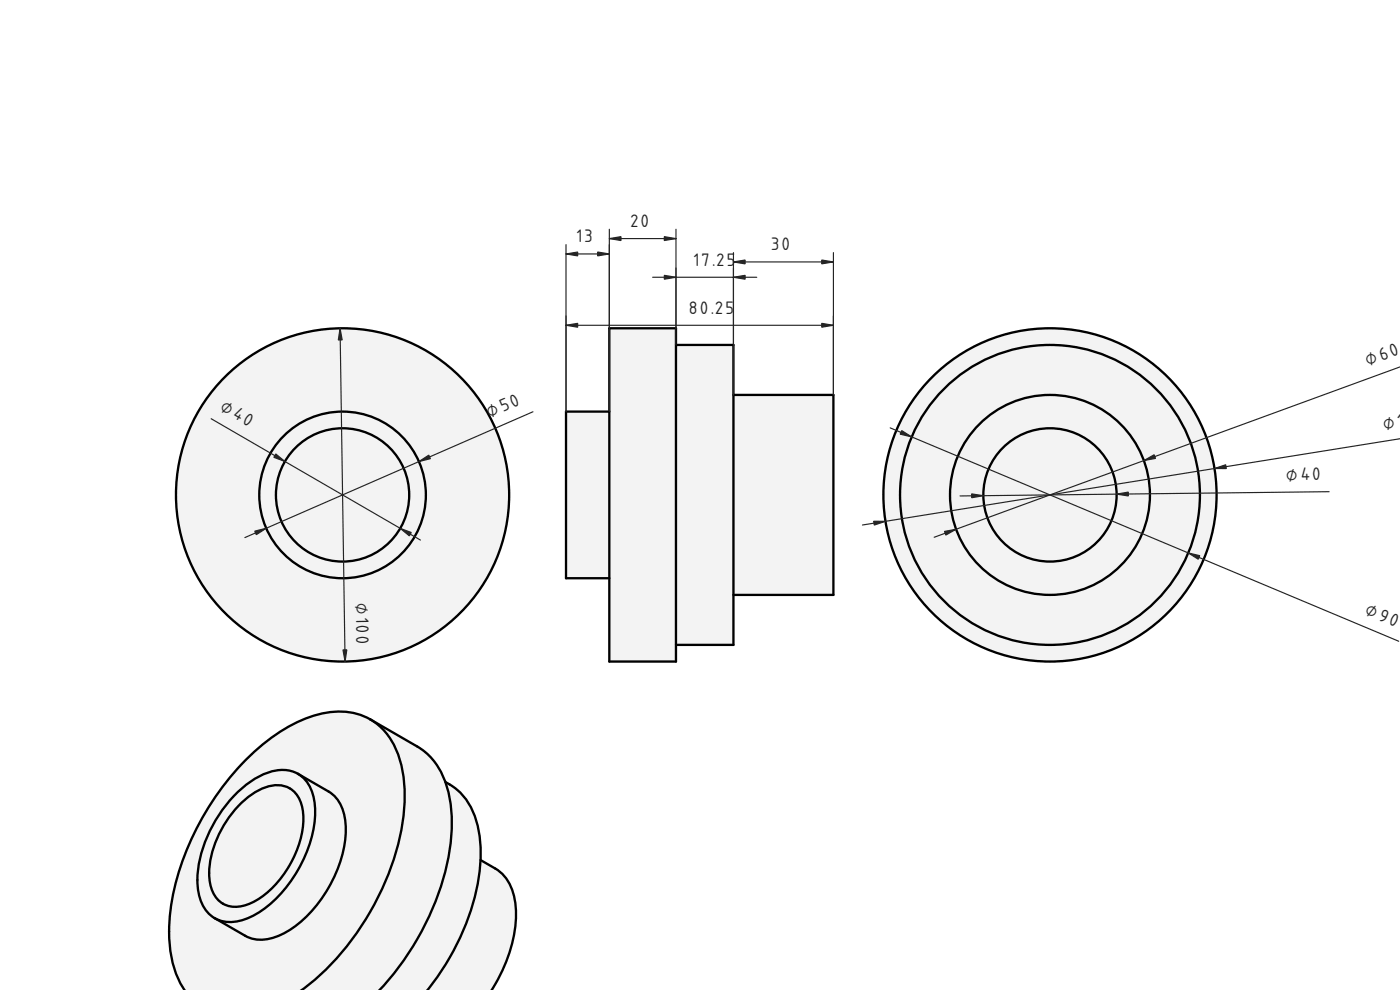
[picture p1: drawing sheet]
<svg xmlns="http://www.w3.org/2000/svg" width="420mm" height="297mm" viewBox="0 0 420 297" stroke-linecap="round" stroke-linejoin="round" font-family="sans-serif">
<defs><g id="words">
<g font-size="6.7" fill="#212529">
<text x="189.2" y="68.1">20</text>
<text x="173.1" y="72.7">13</text>
<text x="231.4" y="75.1">30</text>
<text x="208.2" y="79.7">17.25</text>
<text x="206.7" y="94.1">80.25</text>
<text x="410.5" y="109.9" transform="rotate(-20 410.5 109.9)">⌀60</text>
<text x="65.8" y="123" transform="rotate(30 65.8 123)">⌀40</text>
<text x="146.9" y="125.5" transform="rotate(-24 146.9 125.5)">⌀50</text>
<text x="415.4" y="128.9" transform="rotate(-9 415.4 128.9)">⌀1</text>
<text x="386" y="144.2" transform="rotate(-1 386 144.2)">⌀40</text>
<text x="106.8" y="180.8" transform="rotate(89 106.8 180.8)">⌀100</text>
<text x="409.4" y="184.3" transform="rotate(23 409.4 184.3)">⌀90</text>
</g>
</g></defs>
<g fill="#f1f3f5">
<path d="M182.9 98.5h20v5h17.2v15h30v60h-30v15h-17.2v5h-20v-25h-13v-50h13z" fill-rule="evenodd"/>
<path d="M182.9 98.5h20v100h-20z" fill-rule="evenodd"/>
<path d="M220.1 118.5h30v60h-30z" fill-rule="evenodd"/>
<path d="M202.9 103.5h17.2v90h-17.2z" fill-rule="evenodd"/>
<path d="M169.9 123.5h13v50h-13z" fill-rule="evenodd"/>
</g>
<path d="M182.9 98.5h20v100h-20zM202.9 103.5h17.2v90h-17.2M220.1 118.5h30v60h-30M182.9 123.5h-13v50h13" fill="none" stroke="#000" stroke-width=".7"/>
<path d="M169.9 76.2h13M169.9 73.4v50.1M182.9 68.8v54.7M182.9 71.6h20M202.9 68.8v34.7M220.1 75.8v42.7M220.1 78.6h30M250.1 75.8v42.7M169.9 97.6h80.2M195.9 83.2h31.2" fill="none" stroke="#212529" stroke-width=".35"/>
<g fill="#212529" stroke="#212529" stroke-width=".35">
<path d="M179.4 75.6l3.5 .6-3.5 .6z"/>
<path d="M169.9 76.2l3.5-.6v1.2z"/>
<path d="M199.4 71l3.5 .6-3.5 .6z"/>
<path d="M182.9 71.6l3.5-.6v1.2z"/>
<path d="M220.1 83.2l3.5-.6v1.2z"/>
<path d="M199.4 82.6l3.5 .6-3.5 .6z"/>
<path d="M246.6 78l3.5 .6-3.5 .6z"/>
<path d="M220.1 78.6l3.5-.6v1.2z"/>
<path d="M246.6 97l3.5 .6-3.5 .6z"/>
<path d="M169.9 97.6l3.5-.6v1.2z"/>
</g>
<g fill="#f1f3f5">
<circle cx="102.8" cy="148.5" r="50"/>
<circle cx="102.8" cy="148.5" r="25"/>
<circle cx="102.8" cy="148.5" r="20"/>
</g>
<g fill="none" stroke="#000" stroke-width=".7">
<circle cx="102.8" cy="148.5" r="50"/>
<circle cx="102.8" cy="148.5" r="25"/>
<circle cx="102.8" cy="148.5" r="20"/>
</g>
<path d="M102.1 98.5l1.5 100M63.4 125.6l62.8 36.4M159.9 123.5l-86.4 37.8" fill="none" stroke="#212529" stroke-width=".35"/>
<g fill="#212529" stroke="#212529" stroke-width=".35">
<path d="M125.7 138.5l3-1.9 .5 1z"/>
<path d="M76.5 159.4l3.4-.9-3 1.9z"/>
<path d="M82.8 136.2l2.7 2.3-3.3-1.3z"/>
<path d="M120.1 158.5l3.3 1.3-.6 1z"/>
<path d="M102.9 195h1.2l-.5 3.5z"/>
<path d="M102.1 98.5l.6 3.5h-1.2z"/>
</g>
<g fill="#f1f3f5">
<circle cx="315.1" cy="148.5" r="50"/>
<circle cx="315.1" cy="148.5" r="45"/>
<circle cx="315.1" cy="148.5" r="30"/>
<circle cx="315.1" cy="148.5" r="20"/>
</g>
<g fill="none" stroke="#000" stroke-width=".7">
<circle cx="315.1" cy="148.5" r="50"/>
<circle cx="315.1" cy="148.5" r="45"/>
<circle cx="315.1" cy="148.5" r="30"/>
<circle cx="315.1" cy="148.5" r="20"/>
</g>
<path d="M420.1 110.1l-139.7 51.1M267.2 128.4l152.6 64M420.1 131.7l-161.3 25.8M398.9 147.5l-110.8 1.3" fill="none" stroke="#212529" stroke-width=".35"/>
<g fill="#212529" stroke="#212529" stroke-width=".35">
<path d="M335.1 148.3l3.5-.7v1.2z"/>
<path d="M291.6 148.2l3.5 .5-3.5 .6z"/>
<path d="M343.3 138.2l3.1-1.8 .4 1.1z"/>
<path d="M283.5 159.4l3.4-.6-3 1.7z"/>
<path d="M356.6 165.9l3.5 .8-.5 1.1z"/>
<path d="M270.6 129.2l3 1.9-3.4-.8z"/>
<path d="M364.5 140.6l3.3-1.2 .2 1.2z"/>
<path d="M262.2 156.4h3.5l-3.3 1.1z"/>
</g>
<g fill="#f1f3f5">
<path d="M74.5 227.3a46.4 46.4 0 0 1 23.2-13.4 19.5 19.5 0 0 1 13.4 1.9l14.1 8.2a19.6 19.6 0 0 1 8.4 10.6 19 19 0 0 1 10 14.2l.6 5.3v3.9a16.8 16.8 0 0 1 8.4 6.7 24.8 24.8 0 0 1 1.3 17.6l-1.3 4.3a42.1 42.1 0 0 1-5.2 10.4h-91.6l-.9-.6a34.3 34.3 0 0 1-4-21.2 81 81 0 0 1 23.6-47.9z" fill-rule="evenodd"/>
<path d="M74.5 227.3a46.4 46.4 0 0 1 23.2-13.4 18.4 18.4 0 0 1 22 13 46.8 46.8 0 0 1 0 25.7 81.6 81.6 0 0 1-29.1 44.4h-34.8l-.9-.6a34.3 34.3 0 0 1-4-21.2 81 81 0 0 1 23.6-47.9z" fill-rule="evenodd"/>
<path d="M71.5 237.5a20.6 20.6 0 0 1 13.4-6.5 9 9 0 0 1 4.5 1.2l9.2 5.3a11.7 11.7 0 0 1 5.1 9.7 38.2 38.2 0 0 1-11.7 27.7 22.3 22.3 0 0 1-13.3 7 9.2 9.2 0 0 1-5.1-1.1l-9.2-5.3a12.5 12.5 0 0 1-5.2-11.5 39.5 39.5 0 0 1 12.3-26.5z" fill-rule="evenodd"/>
<path d="M111.1 215.8l14.1 8.2a20.9 20.9 0 0 1 9.5 14.1 55.1 55.1 0 0 1-3.1 29.8 85 85 0 0 1-16.7 28.1l-1.7 1h-52.1h29.5a80.6 80.6 0 0 0 30.6-52.9 34.4 34.4 0 0 0-4.3-22.9 17.7 17.7 0 0 0-5.8-5.4z" fill-rule="evenodd"/>
<path d="M71.5 237.5a20.6 20.6 0 0 1 13.4-6.5 9.3 9.3 0 0 1 9.1 7.8 31.5 31.5 0 0 1-4.6 22.2 31.5 31.5 0 0 1-17 15.2 9.5 9.5 0 0 1-12.6-7.2 30.2 30.2 0 0 1 3.5-20.3 41.2 41.2 0 0 1 8.2-11.2z" fill-rule="evenodd"/>
<path d="M133.6 234.6a19 19 0 0 1 10 14.2 53.6 53.6 0 0 1-5 31.4l-2.4 4.8-4.1 6.9-3.1 4.3-1.7 .8h-38.7h24.6l1.7-1a80.2 80.2 0 0 0 20.6-46 38.2 38.2 0 0 0-1.9-15.4z" fill-rule="evenodd"/>
<path d="M144.2 258a16.8 16.8 0 0 1 8.4 6.7 24.8 24.8 0 0 1 1.3 17.6l-1.3 4.3a42.1 42.1 0 0 1-5.2 10.4h-33.2h13.1l1.7-.8a70.6 70.6 0 0 0 15.2-38.2z" fill-rule="evenodd"/>
<path d="M71.5 241.9a17.7 17.7 0 0 1 11.5-6.3 7.6 7.6 0 0 1 7.8 7.1 28.5 28.5 0 0 1-7.3 21.8 20.2 20.2 0 0 1-11.9 7.5 7.8 7.8 0 0 1-8.7-7.5 28.6 28.6 0 0 1 6.6-20.3z" fill-rule="evenodd"/>
<path d="M89.4 232.2l9.2 5.3a11.7 11.7 0 0 1 5.1 9.7 38.2 38.2 0 0 1-11.7 27.7 22.3 22.3 0 0 1-13.3 7 9.2 9.2 0 0 1-5.1-1.1l-9.2-5.3a11.7 11.7 0 0 0 11-.5 38.2 38.2 0 0 0 18.2-23.9 22.3 22.3 0 0 0-.6-15 9.2 9.2 0 0 0-3.6-3.9z" fill-rule="evenodd"/>
</g>
<path d="M111.1 215.8l14.1 8.2a21.2 21.2 0 0 1 9.8 15.5 59.8 59.8 0 0 1-5.2 33.2 84.8 84.8 0 0 1-15.9 24.3M111.1 215.8a21.1 21.1 0 0 0-17.1-1 55.2 55.2 0 0 0-24.8 18.2 78.9 78.9 0 0 0-18.4 44.4 31.8 31.8 0 0 0 4.6 19.6M111.1 215.8a21.2 21.2 0 0 1 9.7 15.5 59.8 59.8 0 0 1-5.2 33.2 79.1 79.1 0 0 1-25 32.5M89.4 232.2l9.2 5.3a11.7 11.7 0 0 1 5.1 9.7 38.2 38.2 0 0 1-11.7 27.7 22.3 22.3 0 0 1-13.3 7 9.2 9.2 0 0 1-5.1-1.1l-9.2-5.3M89.4 232.2a12.5 12.5 0 0 0-12.4 1.2 39.1 39.1 0 0 0-17.8 30.6 12.5 12.5 0 0 0 5.2 11.5M89.4 232.2a11.7 11.7 0 0 1 5.1 9.7 38.2 38.2 0 0 1-11.6 27.7 22.3 22.3 0 0 1-13.3 7 9.2 9.2 0 0 1-5.2-1.1M133.6 234.6a19.1 19.1 0 0 1 10.1 14.7 53.8 53.8 0 0 1-4.7 29.9 77.6 77.6 0 0 1-10.7 17.8M71.5 241.9a17.7 17.7 0 0 1 11.5-6.3 7.6 7.6 0 0 1 7.8 7.1 28.5 28.5 0 0 1-7.3 21.8 20.2 20.2 0 0 1-11.9 7.5 7.8 7.8 0 0 1-8.7-7.5 28.6 28.6 0 0 1 6.6-20.3zM144.2 258a16.8 16.8 0 0 1 8.4 6.7 24.8 24.8 0 0 1 1.3 17.6l-1.3 4.3a50.3 50.3 0 0 1-5 10.4" fill="none" stroke="#000" stroke-width=".7"/>
<use href="#words"/>
</svg>
